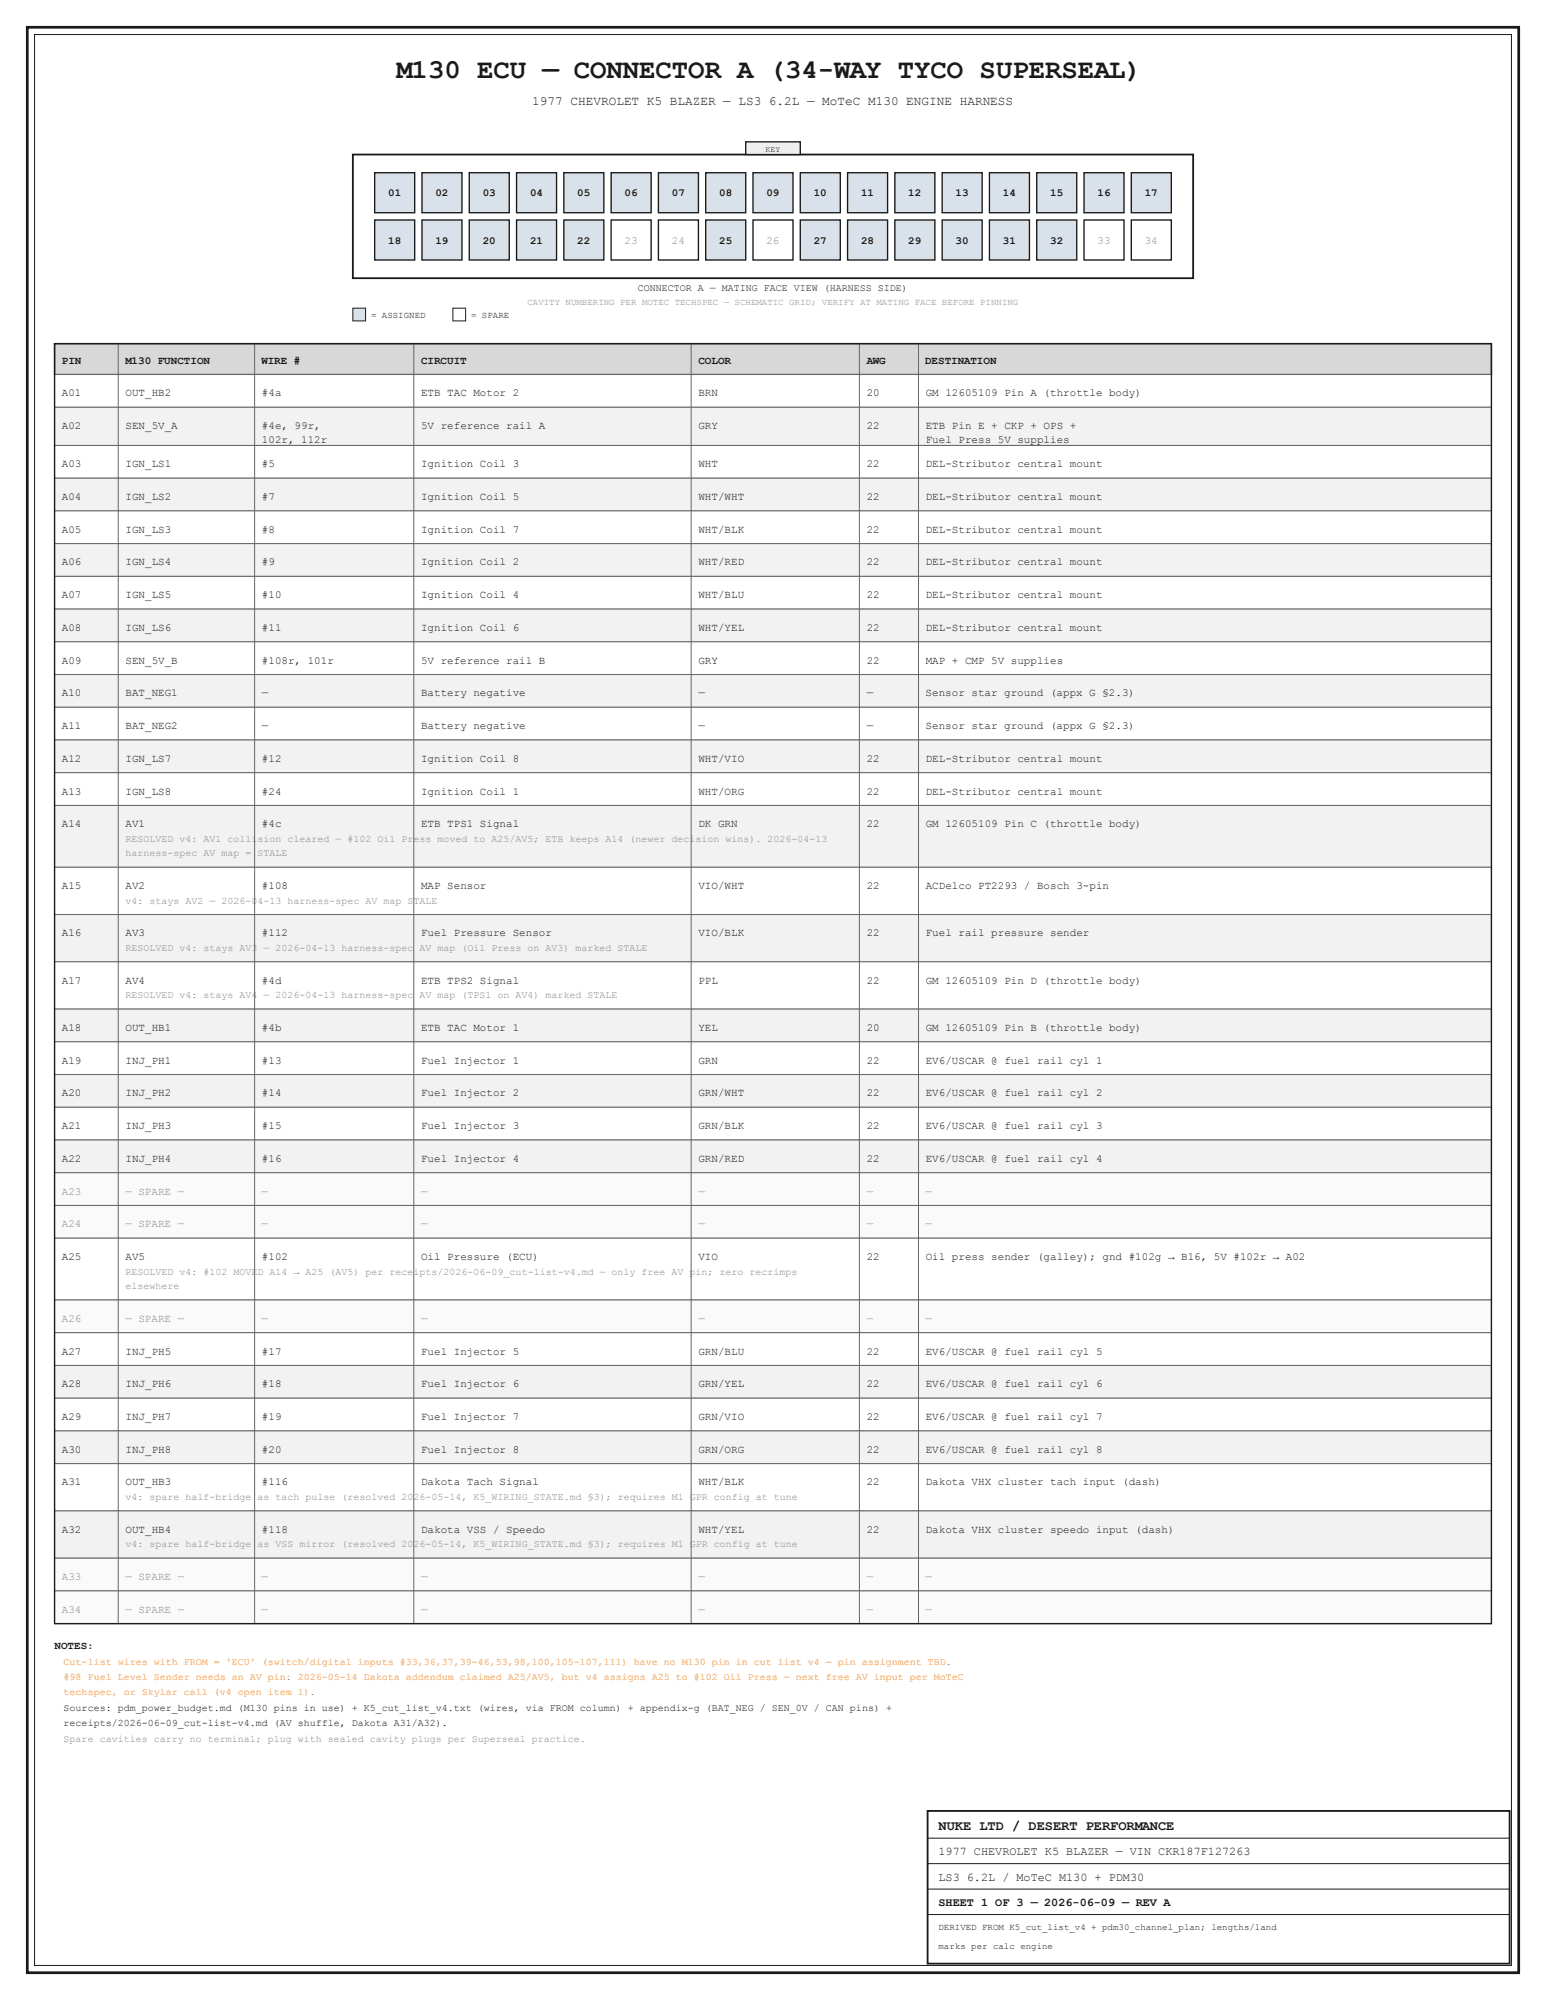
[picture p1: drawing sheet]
<svg xmlns="http://www.w3.org/2000/svg" width="450mm" height="582mm" viewBox="0 0 450 582" stroke-linecap="round" stroke-linejoin="round" font-family="sans-serif">
<defs><g id="words">
<text font-size="7.9" fill="#1a1a1a" x="115.3" y="22.8">M130 ECU — CONNECTOR A (34-WAY TYCO SUPERSEAL)</text>
<text font-size="4" fill="#1a1a1a" x="273" y="532.6">NUKE LTD / DESERT PERFORMANCE</text>
<g font-size="3.7" fill="#1a1a1a">
<text x="154.9" y="30.7">1977 CHEVROLET K5 BLAZER — LS3</text>
<text x="223.7" y="30.7">6.2L — MoTeC M130 ENGINE HARNESS</text>
</g>
<g font-size="3.4" fill="#1a1a1a">
<text x="273" y="540">1977 CHEVROLET K5 BLAZER — VIN CKR187F127263</text>
<text x="273" y="547.4">LS3</text>
<text x="281.3" y="547.4">6.2L / MoTeC M130 + PDM30</text>
<text x="273" y="554.8">SHEET 1 OF 3 — 2026-06-09 — REV A</text>
</g>
<g font-size="3.2" fill="#1a1a1a">
<text x="112.9" y="57.2">01</text>
<text x="126.7" y="57.2">02</text>
<text x="140.4" y="57.2">03</text>
<text x="154.2" y="57.2">04</text>
<text x="168" y="57.2">05</text>
<text x="181.7" y="57.2">06</text>
<text x="195.5" y="57.2">07</text>
<text x="209.2" y="57.2">08</text>
<text x="223" y="57.2">09</text>
<text x="236.7" y="57.2">10</text>
<text x="250.5" y="57.2">11</text>
<text x="264.3" y="57.2">12</text>
<text x="278" y="57.2">13</text>
<text x="291.8" y="57.2">14</text>
<text x="305.5" y="57.2">15</text>
<text x="319.3" y="57.2">16</text>
<text x="333.1" y="57.2">17</text>
<text x="112.9" y="70.9">18</text>
<text x="126.7" y="70.9">19</text>
<text x="140.4" y="70.9">20</text>
<text x="154.2" y="70.9">21</text>
<text x="168" y="70.9">22</text>
<text x="209.2" y="70.9">25</text>
<text x="236.7" y="70.9">27</text>
<text x="250.5" y="70.9">28</text>
<text x="264.3" y="70.9">29</text>
<text x="278" y="70.9">30</text>
<text x="291.8" y="70.9">31</text>
<text x="305.5" y="70.9">32</text>
<text x="18" y="105.8">PIN</text>
<text x="36.5" y="105.8">M130 FUNCTION</text>
<text x="76.1" y="105.8">WIRE #</text>
<text x="122.5" y="105.8">CIRCUIT</text>
<text x="203.2" y="105.8">COLOR</text>
<text x="252.1" y="105.8">AWG</text>
<text x="269.1" y="105.8">DESTINATION</text>
<text x="18" y="115.4">A01</text>
<text x="36.5" y="115.4">OUT_HB2</text>
<text x="76.2" y="115.4">#4a</text>
<text x="122.5" y="115.4">ETB TAC Motor 2</text>
<text x="203.2" y="115.4">BRN</text>
<text x="252.1" y="115.4">20</text>
<text x="269.3" y="115.4">GM 12605109 Pin A (throttle body)</text>
<text x="18" y="124.9">A02</text>
<text x="36.5" y="124.9">SEN_5V_A</text>
<text x="76.2" y="124.9">#4e, 99r,</text>
<text x="122.5" y="124.9">5V reference rail A</text>
<text x="203.2" y="124.9">GRY</text>
<text x="252.1" y="124.9">22</text>
<text x="269.3" y="124.9">ETB Pin E + CKP + OPS +</text>
<text x="76.2" y="128.9">102r, 112r</text>
<text x="269.3" y="128.9">Fuel Press 5V supplies</text>
<text x="18" y="136">A03</text>
<text x="36.5" y="136">IGN_LS1</text>
<text x="76.2" y="136">#5</text>
<text x="122.5" y="136">Ignition Coil 3</text>
<text x="203.2" y="136">WHT</text>
<text x="252.1" y="136">22</text>
<text x="269.3" y="136">DEL-Stributor central mount</text>
<text x="18" y="145.5">A04</text>
<text x="36.5" y="145.5">IGN_LS2</text>
<text x="76.2" y="145.5">#7</text>
<text x="122.5" y="145.5">Ignition Coil 5</text>
<text x="203.2" y="145.5">WHT/WHT</text>
<text x="252.1" y="145.5">22</text>
<text x="269.3" y="145.5">DEL-Stributor central mount</text>
<text x="18" y="155">A05</text>
<text x="36.5" y="155">IGN_LS3</text>
<text x="76.2" y="155">#8</text>
<text x="122.5" y="155">Ignition Coil 7</text>
<text x="203.2" y="155">WHT/BLK</text>
<text x="252.1" y="155">22</text>
<text x="269.3" y="155">DEL-Stributor central mount</text>
<text x="18" y="164.6">A06</text>
<text x="36.5" y="164.6">IGN_LS4</text>
<text x="76.2" y="164.6">#9</text>
<text x="122.5" y="164.6">Ignition Coil 2</text>
<text x="203.2" y="164.6">WHT/RED</text>
<text x="252.1" y="164.6">22</text>
<text x="269.3" y="164.6">DEL-Stributor central mount</text>
<text x="18" y="174.1">A07</text>
<text x="36.5" y="174.1">IGN_LS5</text>
<text x="76.2" y="174.1">#10</text>
<text x="122.5" y="174.1">Ignition Coil 4</text>
<text x="203.2" y="174.1">WHT/BLU</text>
<text x="252.1" y="174.1">22</text>
<text x="269.3" y="174.1">DEL-Stributor central mount</text>
<text x="18" y="183.6">A08</text>
<text x="36.5" y="183.6">IGN_LS6</text>
<text x="76.2" y="183.6">#11</text>
<text x="122.5" y="183.6">Ignition Coil 6</text>
<text x="203.2" y="183.6">WHT/YEL</text>
<text x="252.1" y="183.6">22</text>
<text x="269.3" y="183.6">DEL-Stributor central mount</text>
<text x="18" y="193.1">A09</text>
<text x="36.5" y="193.1">SEN_5V_B</text>
<text x="76.2" y="193.1">#108r, 101r</text>
<text x="122.5" y="193.1">5V reference rail B</text>
<text x="203.2" y="193.1">GRY</text>
<text x="252.1" y="193.1">22</text>
<text x="269.3" y="193.1">MAP + CMP 5V supplies</text>
<text x="18" y="202.7">A10</text>
<text x="36.5" y="202.7">BAT_NEG1</text>
<text x="76.2" y="202.7">—</text>
<text x="122.5" y="202.7">Battery negative</text>
<text x="203.2" y="202.7">—</text>
<text x="252.1" y="202.7">—</text>
<text x="269.3" y="202.7">Sensor star ground (appx G §2.3)</text>
<text x="18" y="212.2">A11</text>
<text x="36.5" y="212.2">BAT_NEG2</text>
<text x="76.2" y="212.2">—</text>
<text x="122.5" y="212.2">Battery negative</text>
<text x="203.2" y="212.2">—</text>
<text x="252.1" y="212.2">—</text>
<text x="269.3" y="212.2">Sensor star ground (appx G §2.3)</text>
<text x="18" y="221.7">A12</text>
<text x="36.5" y="221.7">IGN_LS7</text>
<text x="76.2" y="221.7">#12</text>
<text x="122.5" y="221.7">Ignition Coil 8</text>
<text x="203.2" y="221.7">WHT/VIO</text>
<text x="252.1" y="221.7">22</text>
<text x="269.3" y="221.7">DEL-Stributor central mount</text>
<text x="18" y="231.2">A13</text>
<text x="36.5" y="231.2">IGN_LS8</text>
<text x="76.2" y="231.2">#24</text>
<text x="122.5" y="231.2">Ignition Coil 1</text>
<text x="203.2" y="231.2">WHT/ORG</text>
<text x="252.1" y="231.2">22</text>
<text x="269.3" y="231.2">DEL-Stributor central mount</text>
<text x="18" y="240.8">A14</text>
<text x="36.5" y="240.8">AV1</text>
<text x="76.2" y="240.8">#4c</text>
<text x="122.5" y="240.8">ETB TPS1 Signal</text>
<text x="203.2" y="240.8">DK GRN</text>
<text x="252.1" y="240.8">22</text>
<text x="269.3" y="240.8">GM 12605109 Pin C (throttle body)</text>
<text x="18" y="258.8">A15</text>
<text x="36.5" y="258.8">AV2</text>
<text x="76.2" y="258.8">#108</text>
<text x="122.5" y="258.8">MAP Sensor</text>
<text x="203.2" y="258.8">VIO/WHT</text>
<text x="252.1" y="258.8">22</text>
<text x="269.3" y="258.8">ACDelco PT2293 / Bosch 3-pin</text>
<text x="18" y="272.5">A16</text>
<text x="36.5" y="272.5">AV3</text>
<text x="76.2" y="272.5">#112</text>
<text x="122.5" y="272.5">Fuel Pressure Sensor</text>
<text x="203.2" y="272.5">VIO/BLK</text>
<text x="252.1" y="272.5">22</text>
<text x="269.3" y="272.5">Fuel rail pressure sender</text>
<text x="18" y="286.3">A17</text>
<text x="36.5" y="286.3">AV4</text>
<text x="76.2" y="286.3">#4d</text>
<text x="122.5" y="286.3">ETB TPS2 Signal</text>
<text x="203.2" y="286.3">PPL</text>
<text x="252.1" y="286.3">22</text>
<text x="269.3" y="286.3">GM 12605109 Pin D (throttle body)</text>
<text x="18" y="300">A18</text>
<text x="36.5" y="300">OUT_HB1</text>
<text x="76.2" y="300">#4b</text>
<text x="122.5" y="300">ETB TAC Motor 1</text>
<text x="203.2" y="300">YEL</text>
<text x="252.1" y="300">20</text>
<text x="269.3" y="300">GM 12605109 Pin B (throttle body)</text>
<text x="18" y="309.6">A19</text>
<text x="36.5" y="309.6">INJ_PH1</text>
<text x="76.2" y="309.6">#13</text>
<text x="122.5" y="309.6">Fuel Injector 1</text>
<text x="203.2" y="309.6">GRN</text>
<text x="252.1" y="309.6">22</text>
<text x="269.3" y="309.6">EV6/USCAR @ fuel rail cyl 1</text>
<text x="18" y="319.1">A20</text>
<text x="36.5" y="319.1">INJ_PH2</text>
<text x="76.2" y="319.1">#14</text>
<text x="122.5" y="319.1">Fuel Injector 2</text>
<text x="203.2" y="319.1">GRN/WHT</text>
<text x="252.1" y="319.1">22</text>
<text x="269.3" y="319.1">EV6/USCAR @ fuel rail cyl 2</text>
<text x="18" y="328.6">A21</text>
<text x="36.5" y="328.6">INJ_PH3</text>
<text x="76.2" y="328.6">#15</text>
<text x="122.5" y="328.6">Fuel Injector 3</text>
<text x="203.2" y="328.6">GRN/BLK</text>
<text x="252.1" y="328.6">22</text>
<text x="269.3" y="328.6">EV6/USCAR @ fuel rail cyl 3</text>
<text x="18" y="338.1">A22</text>
<text x="36.5" y="338.1">INJ_PH4</text>
<text x="76.2" y="338.1">#16</text>
<text x="122.5" y="338.1">Fuel Injector 4</text>
<text x="203.2" y="338.1">GRN/RED</text>
<text x="252.1" y="338.1">22</text>
<text x="269.3" y="338.1">EV6/USCAR @ fuel rail cyl 4</text>
<text x="18" y="366.7">A25</text>
<text x="36.5" y="366.7">AV5</text>
<text x="76.2" y="366.7">#102</text>
<text x="122.5" y="366.7">Oil Pressure (ECU)</text>
<text x="203.2" y="366.7">VIO</text>
<text x="252.1" y="366.7">22</text>
<text x="269.3" y="366.7">Oil press sender (galley); gnd #102g → B16, 5V #102r → A02</text>
<text x="18" y="394.2">A27</text>
<text x="36.5" y="394.2">INJ_PH5</text>
<text x="76.2" y="394.2">#17</text>
<text x="122.5" y="394.2">Fuel Injector 5</text>
<text x="203.2" y="394.2">GRN/BLU</text>
<text x="252.1" y="394.2">22</text>
<text x="269.3" y="394.2">EV6/USCAR @ fuel rail cyl 5</text>
<text x="18" y="403.8">A28</text>
<text x="36.5" y="403.8">INJ_PH6</text>
<text x="76.2" y="403.8">#18</text>
<text x="122.5" y="403.8">Fuel Injector 6</text>
<text x="203.2" y="403.8">GRN/YEL</text>
<text x="252.1" y="403.8">22</text>
<text x="269.3" y="403.8">EV6/USCAR @ fuel rail cyl 6</text>
<text x="18" y="413.3">A29</text>
<text x="36.5" y="413.3">INJ_PH7</text>
<text x="76.2" y="413.3">#19</text>
<text x="122.5" y="413.3">Fuel Injector 7</text>
<text x="203.2" y="413.3">GRN/VIO</text>
<text x="252.1" y="413.3">22</text>
<text x="269.3" y="413.3">EV6/USCAR @ fuel rail cyl 7</text>
<text x="18" y="422.8">A30</text>
<text x="36.5" y="422.8">INJ_PH8</text>
<text x="76.2" y="422.8">#20</text>
<text x="122.5" y="422.8">Fuel Injector 8</text>
<text x="203.2" y="422.8">GRN/ORG</text>
<text x="252.1" y="422.8">22</text>
<text x="269.3" y="422.8">EV6/USCAR @ fuel rail cyl 8</text>
<text x="18" y="432.3">A31</text>
<text x="36.5" y="432.3">OUT_HB3</text>
<text x="76.2" y="432.3">#116</text>
<text x="122.5" y="432.3">Dakota Tach Signal</text>
<text x="203.2" y="432.3">WHT/BLK</text>
<text x="252.1" y="432.3">22</text>
<text x="269.3" y="432.3">Dakota VHX cluster tach input (dash)</text>
<text x="18" y="446.1">A32</text>
<text x="36.5" y="446.1">OUT_HB4</text>
<text x="76.2" y="446.1">#118</text>
<text x="122.5" y="446.1">Dakota VSS / Speedo</text>
<text x="203.2" y="446.1">WHT/YEL</text>
<text x="252.1" y="446.1">22</text>
<text x="269.3" y="446.1">Dakota VHX cluster speedo input (dash)</text>
<text x="15.9" y="480">NOTES:</text>
</g>
<g font-size="3.2" fill="#8a8a8a">
<text x="181.7" y="70.9">23</text>
<text x="195.5" y="70.9">24</text>
<text x="223" y="70.9">26</text>
<text x="319.3" y="70.9">33</text>
<text x="333.1" y="70.9">34</text>
<text x="18" y="347.7">A23</text>
<text x="36.5" y="347.7">— SPARE —</text>
<text x="76.1" y="347.7">—</text>
<text x="122.5" y="347.7">—</text>
<text x="203.2" y="347.7">—</text>
<text x="252.1" y="347.7">—</text>
<text x="269.3" y="347.7">—</text>
<text x="18" y="357.2">A24</text>
<text x="36.5" y="357.2">— SPARE —</text>
<text x="76.1" y="357.2">—</text>
<text x="122.5" y="357.2">—</text>
<text x="203.2" y="357.2">—</text>
<text x="252.1" y="357.2">—</text>
<text x="269.3" y="357.2">—</text>
<text x="18" y="384.7">A26</text>
<text x="36.5" y="384.7">— SPARE —</text>
<text x="76.1" y="384.7">—</text>
<text x="122.5" y="384.7">—</text>
<text x="203.2" y="384.7">—</text>
<text x="252.1" y="384.7">—</text>
<text x="269.3" y="384.7">—</text>
<text x="18" y="459.8">A33</text>
<text x="36.5" y="459.8">— SPARE —</text>
<text x="76.1" y="459.8">—</text>
<text x="122.5" y="459.8">—</text>
<text x="203.2" y="459.8">—</text>
<text x="252.1" y="459.8">—</text>
<text x="269.3" y="459.8">—</text>
<text x="18" y="469.4">A34</text>
<text x="36.5" y="469.4">— SPARE —</text>
<text x="76.1" y="469.4">—</text>
<text x="122.5" y="469.4">—</text>
<text x="203.2" y="469.4">—</text>
<text x="252.1" y="469.4">—</text>
<text x="269.3" y="469.4">—</text>
</g>
<g font-size="2.9" fill="#1a1a1a">
<text x="185.6" y="84.7">CONNECTOR A — MATING FACE VIEW (HARNESS SIDE)</text>
<text x="18.5" y="497.9">Sources: pdm_power_budget.md (M130 pins in use) + K5_cut_list_v4.txt (wires, via FROM column) + appendix-g (BAT_NEG / SEN_0V / CAN pins) +</text>
<text x="18.5" y="502.4">receipts/2026-06-09_cut-list-v4.md (AV shuffle, Dakota A31/A32).</text>
</g>
<g font-size="2.9" fill="#8a8a8a">
<text x="36.5" y="245">RESOLVED v4: AV1 collision cleared — #102 Oil Press moved to A25/AV5; ETB keeps A14 (newer decision wins). 2026-04-13</text>
<text x="36.5" y="249.2">harness-spec AV map =</text>
<text x="74.9" y="249.2">STALE</text>
<text x="36.5" y="263">v4: stays AV2 — 2026-04-13 harness-spec AV map STALE</text>
<text x="36.5" y="276.8">RESOLVED v4: stays AV3</text>
<text x="76.7" y="276.8">— 2026-04-13 harness-spec</text>
<text x="122" y="276.8">AV map (Oil Press on AV3) marked STALE</text>
<text x="36.5" y="290.5">RESOLVED v4: stays AV4</text>
<text x="76.7" y="290.5">— 2026-04-13 harness-spec</text>
<text x="122" y="290.5">AV map (TPS1 on AV4) marked STALE</text>
<text x="36.5" y="370.9">RESOLVED v4: #102 MOVED A14 → A25 (AV5) per receipts/2026-06-09_cut-list-v4.md — only free AV pin; zero recrimps</text>
<text x="36.5" y="375.2">elsewhere</text>
<text x="36.5" y="436.6">v4: spare half-bridge</text>
<text x="74.9" y="436.6">as tach pulse (resolved 2026-05-14, K5_WIRING_STATE.md §3); requires M1 GPR config at tune</text>
<text x="36.5" y="450.3">v4: spare half-bridge</text>
<text x="74.9" y="450.3">as VSS mirror (resolved 2026-05-14, K5_WIRING_STATE.md §3); requires M1 GPR config at tune</text>
<text x="18.5" y="506.9">Spare cavities carry no terminal; plug with sealed cavity plugs per Superseal practice.</text>
</g>
<g font-size="2.9" fill="#e67300">
<text x="18.5" y="484.5">Cut-list wires with FROM = 'ECU' (switch/digital inputs #33,36,37,39–46,53,98,100,105–107,111) have no M130 pin in cut list v4 — pin assignment TBD.</text>
<text x="18.5" y="489">#98 Fuel Level Sender needs an AV pin: 2026-05-14 Dakota addendum claimed A25/AV5, but v4 assigns A25 to #102 Oil Press — next free AV input per MoTeC</text>
<text x="18.5" y="493.4">techspec, or Skylar call (v4 open item 1).</text>
</g>
<text font-size="2.6" fill="#8a8a8a" x="153.4" y="88.9">CAVITY NUMBERING PER MOTEC TECHSPEC — SCHEMATIC GRID; VERIFY AT MATING FACE BEFORE PINNING</text>
<g font-size="2.6" fill="#1a1a1a">
<text x="107.9" y="92.6">= ASSIGNED</text>
<text x="137.1" y="92.6">= SPARE</text>
<text x="273" y="561.7">DERIVED FROM K5_cut_list_v4 + pdm30_channel_plan; lengths/land</text>
<text x="273" y="567.3">marks per calc engine</text>
</g>
<text font-size="2.4" fill="#1a1a1a" x="222.8" y="44.2">KEY</text>
</g></defs>
<path d="M7.9 7.9h434v566.2h-434z" fill="none" stroke="#1a1a1a" stroke-width=".79" stroke-linecap="butt"/>
<path d="M10.1 10.1h429.6v561.9h-429.6z" fill="none" stroke="#1a1a1a" stroke-width=".29"/>
<path d="M102.7 45h244.4v36h-244.4z" fill="none" stroke="#1a1a1a" stroke-width=".53"/>
<path d="M217 41.3h15.8v3.7h-15.8z" fill="#eee" stroke="#1a1a1a" stroke-width=".4"/>
<g fill="#d9e2ea" stroke="#1a1a1a" stroke-width=".4">
<path d="M109 50.3h11.6v11.6h-11.6z"/>
<path d="M122.8 50.3h11.6v11.6h-11.6z"/>
<path d="M136.5 50.3h11.7v11.6h-11.7z"/>
<path d="M150.3 50.3h11.6v11.6h-11.6z"/>
<path d="M164 50.3h11.7v11.6h-11.7z"/>
<path d="M177.8 50.3h11.6v11.6h-11.6z"/>
<path d="M191.6 50.3h11.6v11.6h-11.6z"/>
<path d="M205.3 50.3h11.7v11.6h-11.7z"/>
<path d="M219.1 50.3h11.6v11.6h-11.6z"/>
<path d="M232.8 50.3h11.7v11.6h-11.7z"/>
<path d="M246.6 50.3h11.6v11.6h-11.6z"/>
<path d="M260.3 50.3h11.7v11.6h-11.7z"/>
<path d="M274.1 50.3h11.7v11.6h-11.7z"/>
<path d="M287.9 50.3h11.6v11.6h-11.6z"/>
<path d="M301.6 50.3h11.7v11.6h-11.7z"/>
<path d="M315.4 50.3h11.6v11.6h-11.6z"/>
<path d="M329.1 50.3h11.7v11.6h-11.7z"/>
<path d="M109 64h11.6v11.7h-11.6z"/>
<path d="M122.8 64h11.6v11.7h-11.6z"/>
<path d="M136.5 64h11.7v11.7h-11.7z"/>
<path d="M150.3 64h11.6v11.7h-11.6z"/>
<path d="M164 64h11.7v11.7h-11.7z"/>
</g>
<g fill="#fff" stroke="#1a1a1a" stroke-width=".4">
<path d="M177.8 64h11.6v11.7h-11.6z"/>
<path d="M191.6 64h11.6v11.7h-11.6z"/>
</g>
<path d="M205.3 64h11.7v11.7h-11.7z" fill="#d9e2ea" stroke="#1a1a1a" stroke-width=".4"/>
<path d="M219.1 64h11.6v11.7h-11.6z" fill="#fff" stroke="#1a1a1a" stroke-width=".4"/>
<g fill="#d9e2ea" stroke="#1a1a1a" stroke-width=".4">
<path d="M232.8 64h11.7v11.7h-11.7z"/>
<path d="M246.6 64h11.6v11.7h-11.6z"/>
<path d="M260.3 64h11.7v11.7h-11.7z"/>
<path d="M274.1 64h11.7v11.7h-11.7z"/>
<path d="M287.9 64h11.6v11.7h-11.6z"/>
<path d="M301.6 64h11.7v11.7h-11.7z"/>
</g>
<g fill="#fff" stroke="#1a1a1a" stroke-width=".4">
<path d="M315.4 64h11.6v11.7h-11.6z"/>
<path d="M329.1 64h11.7v11.7h-11.7z"/>
</g>
<path d="M102.7 89.7h3.7v3.7h-3.7z" fill="#d9e2ea" stroke="#1a1a1a" stroke-width=".29"/>
<path d="M131.8 89.7h3.7v3.7h-3.7z" fill="#fff" stroke="#1a1a1a" stroke-width=".29"/>
<path d="M15.9 100h418v9h-418z" fill="#d8d8d8" stroke="#1a1a1a" stroke-width=".4"/>
<path d="M15.9 109h418v9.5h-418z" fill="#fff" stroke="#666" stroke-width=".29"/>
<path d="M15.9 118.5h418v11.1h-418z" fill="#f2f2f2" stroke="#666" stroke-width=".29"/>
<path d="M15.9 129.6h418v9.6h-418z" fill="#fff" stroke="#666" stroke-width=".29"/>
<path d="M15.9 139.2h418v9.5h-418z" fill="#f2f2f2" stroke="#666" stroke-width=".29"/>
<path d="M15.9 148.7h418v9.5h-418z" fill="#fff" stroke="#666" stroke-width=".29"/>
<path d="M15.9 158.2h418v9.5h-418z" fill="#f2f2f2" stroke="#666" stroke-width=".29"/>
<path d="M15.9 167.7h418v9.6h-418z" fill="#fff" stroke="#666" stroke-width=".29"/>
<path d="M15.9 177.3h418v9.5h-418z" fill="#f2f2f2" stroke="#666" stroke-width=".29"/>
<path d="M15.9 186.8h418v9.5h-418z" fill="#fff" stroke="#666" stroke-width=".29"/>
<path d="M15.9 196.3h418v9.5h-418z" fill="#f2f2f2" stroke="#666" stroke-width=".29"/>
<path d="M15.9 205.8h418v9.6h-418z" fill="#fff" stroke="#666" stroke-width=".29"/>
<path d="M15.9 215.4h418v9.5h-418z" fill="#f2f2f2" stroke="#666" stroke-width=".29"/>
<path d="M15.9 224.9h418v9.5h-418z" fill="#fff" stroke="#666" stroke-width=".29"/>
<path d="M15.9 234.4h418v18h-418z" fill="#f2f2f2" stroke="#666" stroke-width=".29"/>
<path d="M15.9 252.4h418v13.8h-418z" fill="#fff" stroke="#666" stroke-width=".29"/>
<path d="M15.9 266.2h418v13.7h-418z" fill="#f2f2f2" stroke="#666" stroke-width=".29"/>
<path d="M15.9 279.9h418v13.8h-418z" fill="#fff" stroke="#666" stroke-width=".29"/>
<path d="M15.9 293.7h418v9.5h-418z" fill="#f2f2f2" stroke="#666" stroke-width=".29"/>
<path d="M15.9 303.2h418v9.5h-418z" fill="#fff" stroke="#666" stroke-width=".29"/>
<path d="M15.9 312.7h418v9.6h-418z" fill="#f2f2f2" stroke="#666" stroke-width=".29"/>
<path d="M15.9 322.3h418v9.5h-418z" fill="#fff" stroke="#666" stroke-width=".29"/>
<path d="M15.9 331.8h418v9.5h-418z" fill="#f2f2f2" stroke="#666" stroke-width=".29"/>
<g fill="#fafafa" stroke="#666" stroke-width=".29">
<path d="M15.9 341.3h418v9.5h-418z"/>
<path d="M15.9 350.8h418v9.6h-418z"/>
</g>
<path d="M15.9 360.4h418v18h-418z" fill="#fff" stroke="#666" stroke-width=".29"/>
<path d="M15.9 378.4h418v9.5h-418z" fill="#fafafa" stroke="#666" stroke-width=".29"/>
<path d="M15.9 387.9h418v9.5h-418z" fill="#fff" stroke="#666" stroke-width=".29"/>
<path d="M15.9 397.4h418v9.5h-418z" fill="#f2f2f2" stroke="#666" stroke-width=".29"/>
<path d="M15.9 406.9h418v9.6h-418z" fill="#fff" stroke="#666" stroke-width=".29"/>
<path d="M15.9 416.5h418v9.5h-418z" fill="#f2f2f2" stroke="#666" stroke-width=".29"/>
<path d="M15.9 426h418v13.7h-418z" fill="#fff" stroke="#666" stroke-width=".29"/>
<path d="M15.9 439.7h418v13.8h-418z" fill="#f2f2f2" stroke="#666" stroke-width=".29"/>
<g fill="#fafafa" stroke="#666" stroke-width=".29">
<path d="M15.9 453.5h418v9.5h-418z"/>
<path d="M15.9 463h418v9.5h-418z"/>
</g>
<path d="M34.4 100v372.5M74.1 100v372.5M120.4 100v372.5M201.1 100v372.5M250 100v372.5M267.2 100v372.5" fill="none" stroke="#666" stroke-width=".29"/>
<path d="M15.9 100h418v372.5h-418z" fill="none" stroke="#1a1a1a" stroke-width=".4"/>
<path d="M269.9 527h169.3v44.5h-169.3z" fill="#fff" stroke="#1a1a1a" stroke-width=".53"/>
<path d="M269.9 535h169.3M269.9 542.4h169.3M269.9 549.8h169.3M269.9 557.2h169.3" fill="none" stroke="#1a1a1a" stroke-width=".29"/>
<use href="#words"/>
</svg>
